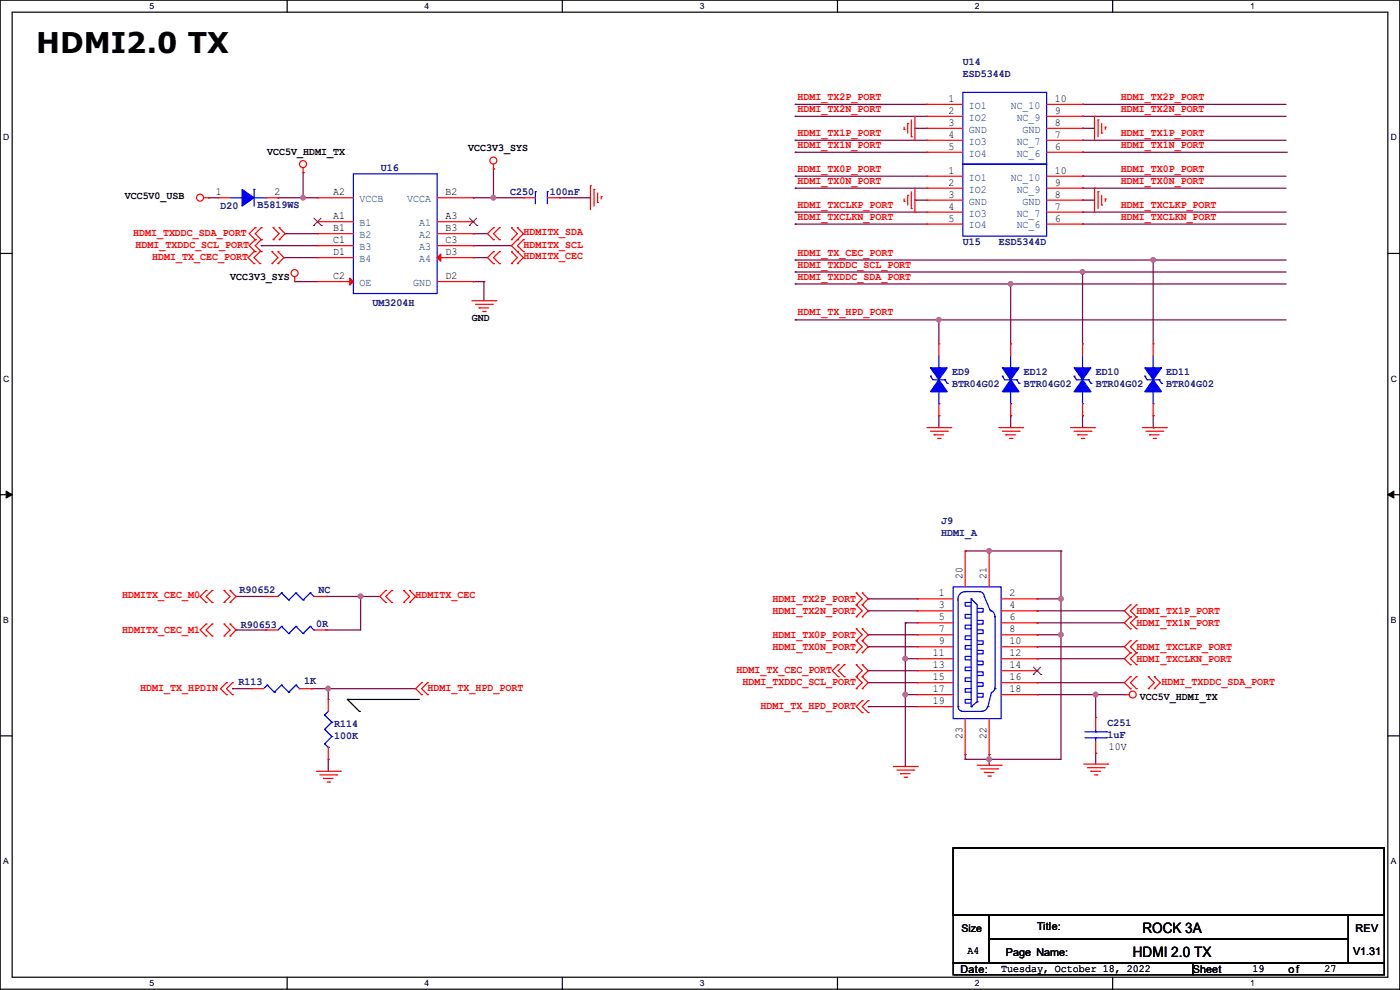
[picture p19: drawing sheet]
<svg xmlns="http://www.w3.org/2000/svg" width="297mm" height="210mm" viewBox="0 0 297 210" stroke-linecap="round" stroke-linejoin="round" font-family="sans-serif">
<defs><g id="words">
<text font-size="6.1" x="7.7" y="11.2">HDMI2.0 TX</text>
<g font-size="3">
<text x="242.4" y="197.9">ROCK 3A</text>
<text x="240.3" y="202.9">HDMI 2.0 TX</text>
</g>
<g font-size="2.3" fill="#000080">
<text x="204.3" y="13.8">U14</text>
<text x="204.3" y="16.4">ESD5344D</text>
<text x="80.8" y="36.2">U16</text>
<text x="108.2" y="41.3">C250</text>
<text x="116.6" y="41.3">100nF</text>
<text x="46.8" y="44.3">D20</text>
<text x="54.7" y="44.1">B5819WS</text>
<text x="204.3" y="51.9">U15</text>
<text x="211.9" y="51.9">ESD5344D</text>
<text x="79" y="64.9">UM3204H</text>
<text x="202" y="79.6">ED9</text>
<text x="202" y="82.2">BTR04G02</text>
<text x="217.2" y="79.6">ED12</text>
<text x="217.2" y="82.2">BTR04G02</text>
<text x="232.5" y="79.6">ED10</text>
<text x="232.5" y="82.2">BTR04G02</text>
<text x="247.4" y="79.6">ED11</text>
<text x="247.4" y="82.2">BTR04G02</text>
<text x="199.7" y="111.1">J9</text>
<text x="199.7" y="113.7">HDMI_A</text>
<text x="50.8" y="125.9">R90652</text>
<text x="67.6" y="125.9">NC</text>
<text x="51.1" y="133.2">R90653</text>
<text x="67.1" y="133">0R</text>
<text x="50.6" y="145.4">R113</text>
<text x="64.6" y="145.2">1K</text>
<text x="70.9" y="154.3">R114</text>
<text x="235" y="154">C251</text>
<text x="70.9" y="156.8">100K</text>
<text x="235" y="156.6">1uF</text>
</g>
<g font-size="2.3" fill="#f00">
<text x="169.2" y="21.2">HDMI_TX2P_PORT</text>
<text x="169.2" y="23.7">HDMI_TX2N_PORT</text>
<text x="237.8" y="21.2">HDMI_TX2P_PORT</text>
<text x="237.8" y="23.7">HDMI_TX2N_PORT</text>
<text x="169.2" y="28.8">HDMI_TX1P_PORT</text>
<text x="237.8" y="28.8">HDMI_TX1P_PORT</text>
<text x="169.2" y="31.4">HDMI_TX1N_PORT</text>
<text x="237.8" y="31.4">HDMI_TX1N_PORT</text>
<text x="169.2" y="39">HDMI_TX0N_PORT</text>
<text x="169.2" y="36.4">HDMI_TX0P_PORT</text>
<text x="237.8" y="36.4">HDMI_TX0P_PORT</text>
<text x="237.8" y="39">HDMI_TX0N_PORT</text>
<text x="169.2" y="44.1">HDMI_TXCLKP_PORT</text>
<text x="169.2" y="46.6">HDMI_TXCLKN_PORT</text>
<text x="237.8" y="44.1">HDMI_TXCLKP_PORT</text>
<text x="237.8" y="46.6">HDMI_TXCLKN_PORT</text>
<text x="28.2" y="50.2">HDMI_TXDDC_SDA_PORT</text>
<text x="28.7" y="52.7">HDMI_TXDDC_SCL_PORT</text>
<text x="111" y="52.7">HDMITX_SCL</text>
<text x="111" y="49.9">HDMITX_SDA</text>
<text x="32.3" y="55.2">HDMI_TX_CEC_PORT</text>
<text x="111" y="55">HDMITX_CEC</text>
<text x="169.2" y="56.8">HDMI_TXDDC_SCL_PORT</text>
<text x="169.2" y="59.3">HDMI_TXDDC_SDA_PORT</text>
<text x="169.2" y="54.2">HDMI_TX_CEC_PORT</text>
<text x="169.2" y="66.9">HDMI_TX_HPD_PORT</text>
<text x="26" y="126.9">HDMITX_CEC_M0</text>
<text x="88.2" y="126.9">HDMITX_CEC</text>
<text x="163.9" y="127.6">HDMI_TX2P_PORT</text>
<text x="163.9" y="130.2">HDMI_TX2N_PORT</text>
<text x="241.1" y="130.2">HDMI_TX1P_PORT</text>
<text x="26" y="134.2">HDMITX_CEC_M1</text>
<text x="163.9" y="135.3">HDMI_TX0P_PORT</text>
<text x="163.9" y="137.8">HDMI_TX0N_PORT</text>
<text x="241.1" y="132.7">HDMI_TX1N_PORT</text>
<text x="241.1" y="137.8">HDMI_TXCLKP_PORT</text>
<text x="156.3" y="142.9">HDMI_TX_CEC_PORT</text>
<text x="241.1" y="140.3">HDMI_TXCLKN_PORT</text>
<text x="29.8" y="146.7">HDMI_TX_HPDIN</text>
<text x="90.7" y="146.7">HDMI_TX_HPD_PORT</text>
<text x="157.5" y="145.4">HDMI_TXDDC_SCL_PORT</text>
<text x="246.4" y="145.4">HDMI_TXDDC_SDA_PORT</text>
<text x="161.3" y="150.5">HDMI_TX_HPD_PORT</text>
</g>
<g font-size="2.3">
<text x="201.2" y="21.6">1</text>
<text x="223.8" y="21.6">10</text>
<text x="201.2" y="24.1">2</text>
<text x="201.2" y="29.2">4</text>
<text x="201.2" y="26.7">3</text>
<text x="223.8" y="24.1">9</text>
<text x="223.8" y="29.2">7</text>
<text x="223.8" y="26.7">8</text>
<text x="56.7" y="32.9">VCC5V_HDMI_TX</text>
<text x="99.4" y="32.1">VCC3V3_SYS</text>
<text x="201.2" y="31.7">5</text>
<text x="223.8" y="31.7">6</text>
<text x="45.8" y="41.4">1</text>
<text x="58.2" y="41.4">2</text>
<text x="70.7" y="41.4">A2</text>
<text x="94.5" y="41.4">B2</text>
<text x="201.2" y="36.8">1</text>
<text x="201.2" y="39.4">2</text>
<text x="201.2" y="41.9">3</text>
<text x="223.8" y="36.8">10</text>
<text x="223.8" y="39.4">9</text>
<text x="223.8" y="41.9">8</text>
<text x="26.5" y="42.3">VCC5V0_USB</text>
<text x="70.7" y="46.5">A1</text>
<text x="94.5" y="46.5">A3</text>
<text x="201.2" y="44.4">4</text>
<text x="201.2" y="47">5</text>
<text x="223.8" y="44.4">7</text>
<text x="223.8" y="47">6</text>
<text x="70.7" y="49">B1</text>
<text x="70.7" y="51.6">C1</text>
<text x="94.5" y="49">B3</text>
<text x="94.5" y="51.6">C3</text>
<text x="48.8" y="59.3">VCC3V3_SYS</text>
<text x="70.7" y="54.1">D1</text>
<text x="70.7" y="59.2">C2</text>
<text x="94.5" y="54.1">D3</text>
<text x="94.5" y="59.2">D2</text>
<text x="100.1" y="68.2">GND</text>
<text x="204.2" y="122.7" transform="rotate(-90 204.2 122.7)">20</text>
<text x="209.3" y="122.7" transform="rotate(-90 209.3 122.7)">21</text>
<text x="199.2" y="126.5">1</text>
<text x="199.2" y="129">3</text>
<text x="199.2" y="131.6">5</text>
<text x="214.2" y="126.5">2</text>
<text x="214.2" y="129">4</text>
<text x="214.2" y="131.6">6</text>
<text x="199.2" y="134.1">7</text>
<text x="199.2" y="136.7">9</text>
<text x="214.2" y="134.1">8</text>
<text x="214.2" y="136.7">10</text>
<text x="197.9" y="139.2">11</text>
<text x="197.9" y="141.7">13</text>
<text x="214.2" y="139.2">12</text>
<text x="214.2" y="141.7">14</text>
<text x="197.9" y="144.3">15</text>
<text x="197.9" y="146.8">17</text>
<text x="197.9" y="149.4">19</text>
<text x="214.2" y="144.3">16</text>
<text x="214.2" y="146.8">18</text>
<text x="241.9" y="148.5">VCC5V_HDMI_TX</text>
<text x="204.2" y="156.8" transform="rotate(-90 204.2 156.8)">23</text>
<text x="209.3" y="156.8" transform="rotate(-90 209.3 156.8)">22</text>
<text x="235.2" y="159.1">10V</text>
<text x="220" y="197.2">Title:</text>
<text x="287.6" y="197.7">REV</text>
<text x="205.3" y="202.3">A4</text>
<text x="213.4" y="202.8">Page Name:</text>
<text x="287.1" y="202.5">V1.31</text>
<text x="203.8" y="206.3">Date:</text>
<text x="212.4" y="206.1">Tuesday, October 18, 2022</text>
<text x="253" y="206.3">Sheet</text>
<text x="265.7" y="206.1">19</text>
<text x="273.3" y="206.3">of</text>
<text x="281" y="206.1">27</text>
</g>
<g font-size="2.3" fill="#004080">
<text x="205.5" y="23.1">IO1</text>
<text x="214.4" y="23.1">NC_10</text>
<text x="205.5" y="25.6">IO2</text>
<text x="205.5" y="28.2">GND</text>
<text x="215.7" y="25.6">NC_9</text>
<text x="217" y="28.2">GND</text>
<text x="205.5" y="30.7">IO3</text>
<text x="205.5" y="33.2">IO4</text>
<text x="215.7" y="30.7">NC_7</text>
<text x="215.7" y="33.2">NC_6</text>
<text x="205.5" y="38.3">IO1</text>
<text x="205.5" y="40.9">IO2</text>
<text x="214.4" y="38.3">NC_10</text>
<text x="215.7" y="40.9">NC_9</text>
<text x="76.2" y="42.9">VCCB</text>
<text x="76.2" y="48">B1</text>
<text x="86.4" y="42.9">VCCA</text>
<text x="88.9" y="48">A1</text>
<text x="205.5" y="45.9">IO3</text>
<text x="205.5" y="43.4">GND</text>
<text x="215.7" y="45.9">NC_7</text>
<text x="217" y="43.4">GND</text>
<text x="76.2" y="50.5">B2</text>
<text x="76.2" y="53">B3</text>
<text x="88.9" y="50.5">A2</text>
<text x="88.9" y="53">A3</text>
<text x="205.5" y="48.5">IO4</text>
<text x="215.7" y="48.5">NC_6</text>
<text x="76.2" y="55.6">B4</text>
<text x="88.9" y="55.6">A4</text>
<text x="76.2" y="60.7">OE</text>
<text x="87.7" y="60.7">GND</text>
</g>
<text font-size="2.2" x="204" y="197.7">Size</text>
<g font-size="1.8">
<text x="31.7" y="1.9">5</text>
<text x="90.1" y="1.9">4</text>
<text x="148.5" y="1.9">3</text>
<text x="206.8" y="1.9">2</text>
<text x="265.2" y="1.9">1</text>
<text x=".7" y="29.8">D</text>
<text x="295.1" y="29.8">D</text>
<text x=".7" y="80.9">C</text>
<text x="295.1" y="80.9">C</text>
<text x=".7" y="132.1">B</text>
<text x="295.1" y="132.1">B</text>
<text x=".7" y="183.3">A</text>
<text x="295.1" y="183.3">A</text>
<text x="31.7" y="209.2">5</text>
<text x="90.1" y="209.2">4</text>
<text x="148.5" y="209.2">3</text>
<text x="206.8" y="209.2">2</text>
<text x="265.2" y="209.2">1</text>
</g>
</g></defs>
<path d="M0 0h297v209.8h-297zM2.6 2.6h291.8v204.7h-291.8z" fill="none" stroke="#000" stroke-width=".25"/>
<g fill="#fff">
<path d="M31.7 .3h1v2h-1z"/>
<path d="M31.7 207.6h1v1.9h-1z"/>
</g>
<path d="M60.9 0v2.6M60.9 207.3v2.5" fill="none" stroke="#000" stroke-width=".25"/>
<g fill="#fff">
<path d="M90.1 .3h1v2h-1z"/>
<path d="M90.1 207.6h1v1.9h-1z"/>
</g>
<path d="M119.3 0v2.6M119.3 207.3v2.5" fill="none" stroke="#000" stroke-width=".25"/>
<g fill="#fff">
<path d="M148.5 .3h.9v2h-.9z"/>
<path d="M148.5 207.6h.9v1.9h-.9z"/>
</g>
<path d="M177.7 0v2.6M177.7 207.3v2.5" fill="none" stroke="#000" stroke-width=".25"/>
<g fill="#fff">
<path d="M206.8 .3h1v2h-1z"/>
<path d="M206.8 207.6h1v1.9h-1z"/>
</g>
<path d="M236.1 0v2.6M236.1 207.3v2.5" fill="none" stroke="#000" stroke-width=".25"/>
<g fill="#fff">
<path d="M265.2 .3h1v2h-1z"/>
<path d="M265.2 207.6h1v1.9h-1z"/>
<path d="M.7 28.2h1.2v1.9h-1.2z"/>
<path d="M295.1 28.2h1.2v1.9h-1.2z"/>
<path d="M.7 79.3h1.2v2h-1.2z"/>
<path d="M295.1 79.3h1.2v2h-1.2z"/>
</g>
<path d="M0 53.8h2.6M294.4 53.8h2.6" fill="none" stroke="#000" stroke-width=".25"/>
<g fill="#fff">
<path d="M.7 130.5h1.2v2h-1.2z"/>
<path d="M295.1 130.5h1.1v2h-1.1z"/>
</g>
<path d="M0 104.9h2.6M294.4 104.9h2.6" fill="none" stroke="#000" stroke-width=".25"/>
<path d="M1.3 104.2l1.3 .7-1.3 .8zM294.4 104.9l1.3-.7v1.5z" fill="#000" stroke="#000" stroke-width=".21"/>
<g fill="#fff">
<path d="M.7 181.7h1.2v2h-1.2z"/>
<path d="M295.1 181.7h1.1v2h-1.1z"/>
</g>
<g fill="none" stroke="#000" stroke-width=".25">
<path d="M0 156.1h2.6M73.7 148.4h.1M73.7 148.4h15.2M73.7 148.4l2.5 2.5M76.2 150.9h.1M294.4 156.1h2.6M202.2 179.9h91.5v14.2h-91.5zM202.2 194.1h7.6v10.2h-7.6zM209.8 194.1h76.2v5.1h-76.2zM209.8 199.2h76.2v5.1h-76.2zM286 194.1h7.7v10.2h-7.7zM202.2 204.3h50.8v2.5h-50.8z"/>
<path d="M253 204.3h40.7v2.5h-40.7z"/>
</g>
<g fill="none" stroke="#800040" stroke-width=".25">
<path d="M64.3 36.6h.1M64.3 36.6v5.4M104.7 35.9h.1M104.7 35.9v6.1M168.7 39.9h.1M168.7 37.4h.1M168.7 22.1h.1M168.7 24.7h.1M168.7 29.8h.1M168.7 32.3h.1M168.7 39.9h27.9M168.7 37.4h27.9"/>
<path d="M168.7 22.1h27.9M168.7 24.7h27.9M168.7 29.8h27.9M168.7 32.3h27.9M194.1 27.2h.1M194.1 27.2h2.5M229.7 27.2h.1M229.7 22.1h.1M229.7 29.8h.1M229.7 37.4h.1M229.7 24.7h.1M229.7 32.3h.1"/>
<path d="M229.7 39.9h.1M229.7 27.2h2.5M229.7 39.9h43.1M229.7 37.4h43.1M229.7 22.1h43.1M229.7 24.7h43.1M229.7 29.8h43.1M229.7 32.3h43.4M44.2 42h.1M44.2 42h2.1M55.4 52.1h.1M55.4 52.1h12"/>
<path d="M59 42h.1M59 42h8.4M60.2 54.7h.1M60.2 54.7h7.2M60.5 49.6h.1M60.5 49.6h6.9M62.5 59.7h.1M62.5 59.7h4.9M64.3 42h.1M100.4 42h.1M100.4 59.7h.1M100.4 49.6h.1"/>
<path d="M100.4 52.1h.1M100.4 54.7h.1M100.4 52.1h8.1M100.4 54.7h3M100.4 42h10.6M100.4 59.7h2.3M100.4 49.6h3M102.7 59.7h.1M102.7 59.7v4.1M104.7 42h.1M118.7 42h.1M118.7 42h6.6"/>
<path d="M168.7 45h.1M168.7 47.5h.1M168.7 57.7h.1M168.7 55.2h.1M168.7 45h27.9M168.7 47.5h27.9M168.7 55.2h104.1M168.7 57.7h104.1M194.1 42.5h.1M194.1 42.5h2.5M229.7 45h.1M229.7 47.5h.1"/>
<path d="M229.7 42.5h.1M229.7 57.7h.1M229.7 45h43.1M229.7 47.5h43.1M229.7 42.5h2.5M229.7 57.7v15.2M244.6 55.2h.1M244.6 55.2v17.7M168.7 60.2h.1M168.7 67.9h.1M168.7 60.2h104.1M168.7 67.9h104.1"/>
<path d="M199.2 67.9h.1M199.2 67.9v5M214.4 60.2h.1M214.4 60.2v12.7M199.2 88.2h.1M199.2 88.2v2.5M214.4 88.2h.1M214.4 88.2v2.5M229.7 88.2h.1M229.7 88.2v2.5M244.6 88.2h.1M244.6 90.7h.1"/>
<path d="M244.6 88.2v2.5M244.6 90.7h.3M204.8 116.9h.1M204.8 116.9h20.3M209.8 116.9h.1M225.1 116.9h.1M225.1 116.9v44.2h-20.3M50.1 126.5h.1M50.1 133.6h.1M50.1 126.5h6.3M50.1 133.6h6.3M69.1 126.5h.1"/>
<path d="M69.1 133.6h.1M69.1 126.5h11.5M76.5 126.5h.1M76.5 126.5v7.1h-7.4M184.2 134.7h.1M184.2 129.6h.1M184.2 137.2h.1M184.2 127h.1M184.2 134.7h10.4M184.2 129.6h10.4M184.2 137.2h10.4M184.2 127h10.4"/>
<path d="M192.1 132.1h.1M192.1 139.7h.1M192.1 139.7h2.5M192.1 132.1v30.5M192.1 132.1h2.5M220 139.7h.1M220 129.6h.1M220 137.2h.1M220 127h.1M220 132.1h.1M220 134.7h.1M220 134.7h5.1"/>
<path d="M220 139.7h18.5M220 129.6h18.5M220 137.2h18.5M220 132.1h18.5M220 127h5.1M225.1 134.7h.1M225.1 127h.1M49.3 146.1h.1M49.3 146.1h4.1M66.1 146.1h.1M66.1 146.1h22.1M69.6 146.1h.1"/>
<path d="M69.6 146.1v2.3M184.2 149.9h.1M184.2 142.3h.1M184.2 144.8h.1M184.2 149.9h10.4M184.2 142.3h10.4M184.2 144.8h10.4M192.1 147.4h.1M192.1 147.4h2.5M220 144.8h.1M220 147.4h.1M220 147.4h18.5"/>
<path d="M220 144.8h18.5M232.5 147.4h.1M232.5 159.8h.1M232.5 147.4v4.8M232.5 159.8v2.3M69.6 161.1h.1M69.6 161.1v2.5M204.8 160.1h.1M204.8 161.1h.1M204.8 160.1v1M209.8 160.1h.1M209.8 161.1h.1"/>
<path d="M209.8 160.1v2.2"/>
</g>
<g fill="#f0f" stroke="#f0f" stroke-width=".25">
<circle cx="229.6" cy="57.7" r=".49"/>
<circle cx="244.6" cy="55.1" r=".49"/>
<circle cx="199.2" cy="67.8" r=".49"/>
<circle cx="214.4" cy="60.2" r=".49"/>
<circle cx="69.6" cy="146.1" r=".49"/>
<circle cx="225.1" cy="134.6" r=".49"/>
<circle cx="192" cy="139.7" r=".49"/>
<circle cx="232.4" cy="147.3" r=".49"/>
<circle cx="225.1" cy="127" r=".49"/>
<circle cx="209.8" cy="116.9" r=".49"/>
<circle cx="192" cy="147.3" r=".49"/>
<circle cx="104.7" cy="41.9" r=".49"/>
<circle cx="64.3" cy="41.9" r=".49"/>
<circle cx="76.5" cy="126.5" r=".49"/>
<circle cx="209.8" cy="161.1" r=".49"/>
</g>
<g fill="none" stroke="#f00" stroke-width=".25">
<path d="M64.3 36.6h.1M64.3 35.6v1M104.7 35.9h.1M104.7 34.8v1.1M125.3 39.4h.1M125.3 39.4v5.1M191.8 27.5h.1M191.8 27v.5M192.6 26.2h.1M192.6 26.2v2M193.3 29h.1M193.3 25.4v3.6"/>
<path d="M194.1 29.8h.1M194.1 24.7v5.1M194.1 39.9v5.1M196.6 37.4h.1M196.6 39.9h.1M196.6 22.1h.1M196.6 24.7h.1M196.6 29.8h.1M196.6 32.3h.1M196.6 27.2h.1M196.6 37.4h7.7M196.6 39.9h7.7"/>
<path d="M196.6 22.1h7.7M196.6 24.7h7.7M196.6 29.8h7.7M196.6 32.3h7.7M196.6 27.2h7.7M222 37.4h7.7M222 39.9h7.7M222 22.1h7.7M222 24.7h7.7M222 29.8h7.7M222 32.3h7.7M222 27.2h7.7"/>
<path d="M229.7 37.4h.1M229.7 39.9h.1M229.7 22.1h.1M229.7 24.7h.1M229.7 29.8h.1M229.7 32.3h.1M229.7 27.2h.1M232.2 24.7h.1M232.2 39.9h.1M232.2 24.7v5.1M232.2 39.9v5.1M233 25.4h.1"/>
<path d="M233 25.4v3.6M233.7 28.2h.1M233.7 26.2v2M234.5 27h.1M234.5 27v.5M43.2 42h1M44.2 42h.1M46.3 42h.1M46.3 42h2.5M53.9 55.9h.1M53.9 53.4h.1M53.9 53.4l-1.3 1.3 1.3 1.2"/>
<path d="M54.1 53.4h.1M54.1 50.8h.1M54.1 48.3h.1M54.1 50.8l-1.2 1.3 1.2 1.3M54.1 48.3l-1.2 1.3 1.2 1.2M55.2 55.9h.1M55.2 53.4h.1M55.2 53.4l-1.3 1.3 1.3 1.2M55.4 53.4h.1M55.4 50.8h.1M55.4 48.3h.1M55.4 50.8l-1.3 1.3 1.3 1.3"/>
<path d="M55.4 48.3l-1.3 1.3 1.3 1.2M56.4 42h2.6M57.7 55.9h.1M57.7 53.4h.1M57.7 53.4l1.3 1.3-1.3 1.2M58 50.8h.1M58 48.3h.1M58 48.3l1.2 1.3-1.2 1.2M59 53.4h.1M59 55.9h.1M59 42h.1M59 53.4l1.2 1.3-1.2 1.2"/>
<path d="M59.2 48.3h.1M59.2 50.8h.1M59.2 48.3l1.3 1.3-1.3 1.2M62.5 59.7h.1M62.5 58.7v1M67.4 49.6h.1M67.4 52.1h.1M67.4 42h.1M67.4 47h.1M67.4 54.7h.1M67.4 59.7h.1M67.4 42h7.6"/>
<path d="M67.4 49.6h7.6M67.4 52.1h7.6M67.4 54.7h7.6M67.4 47h7.6M67.4 59.7h7.6M92.8 42h7.6M92.8 49.6h7.6M92.8 52.1h7.6M92.8 54.7h7.6M92.8 47h7.6M92.8 59.7h7.6M100.4 49.6h.1"/>
<path d="M100.4 52.1h.1M100.4 54.7h.1M100.4 47h.1M100.4 59.7h.1M100.4 42h.1M104.7 53.4h.1M104.7 55.9h.1M104.7 48.3h.1M104.7 50.8h.1M104.7 53.4l-1.3 1.3 1.3 1.2M104.7 48.3l-1.3 1.3 1.3 1.2M106 55.9h.1"/>
<path d="M106 53.4h.1M106 50.8h.1M106 48.3h.1M106 53.4l-1.3 1.3 1.3 1.2M106 48.3l-1.3 1.3 1.3 1.2M108.5 55.9h.1M108.5 53.4h.1M108.5 50.8h.1M108.5 48.3h.1M108.5 48.3l1.3 1.3-1.3 1.2M108.5 53.4l1.3 1.3-1.3 1.2M109.8 55.9h.1"/>
<path d="M109.8 53.4h.1M109.8 50.8h.1M109.8 48.3h.1M109.8 48.3l1.2 1.3-2.5 2.5 2.5 2.6-1.2 1.2M111 53.4h.1M111 50.8h.1M111 42h.1M111 42h2.6M111 50.8l-1.2 1.3 1.2 1.3M116.1 42h2.6M118.7 42h.1M126 40.2h.1"/>
<path d="M126 40.2v3.5M126.8 43h.1M126.8 40.9v2.1M127.6 41.7h.1M127.6 41.7v.5M191.8 42.7h.1M191.8 42.2v.5M192.6 41.4h.1M192.6 41.4v2.1M193.3 44.2h.1M193.3 40.7v3.5M194.1 45h.1"/>
<path d="M196.6 45h.1M196.6 47.5h.1M196.6 42.5h.1M196.6 45h7.7M196.6 47.5h7.7M196.6 42.5h7.7M222 45h7.7M222 47.5h7.7M222 42.5h7.7M229.7 45h.1M229.7 47.5h.1M229.7 42.5h.1"/>
<path d="M233 40.7h.1M233 40.7v3.5M233.7 43.5h.1M233.7 41.4v2.1M234.5 42.2h.1M234.5 42.2v.5M100.1 63.8h5.1M100.9 64.6h3.5M101.6 65.3h.1M101.6 65.3h2.1M102.4 66.1h.5M102.9 66.1h.1"/>
<path d="M104.4 64.6h.1M105.2 63.8h.1M199.2 72.9h.1M199.2 72.9v2.6M214.4 72.9h.1M214.4 72.9v2.6M229.7 72.9h.1M229.7 72.9v2.6M244.6 72.9h.1M244.6 72.9v2.6M196.6 90.7h5.1M197.4 91.5h3.6"/>
<path d="M198.2 92.2h.1M198.2 92.2h2M198.9 93h.5M199.2 88.2h.1M199.2 85.6v2.6M199.4 93h.1M201 91.5h.1M201.7 90.7h.1M211.9 90.7h5.1M212.6 91.5h3.6M213.4 92.2h.1M213.4 92.2h2"/>
<path d="M214.2 93h.5M214.4 88.2h.1M214.4 85.6v2.6M214.7 93h.1M216.2 91.5h.1M217 90.7h.1M227.1 90.7h5.1M227.9 91.5h3.5M228.6 92.2h.1M228.6 92.2h2.1M229.4 93h.5M229.7 88.2h.1"/>
<path d="M229.7 85.6v2.6M229.9 93h.1M231.4 91.5h.1M232.2 90.7h.1M242.4 90.7h5M243.1 91.5h3.6M243.9 92.2h.1M243.9 92.2h2M244.6 88.2h.1M244.6 93h.6M244.6 85.6v2.6M245.2 93h.1"/>
<path d="M246.7 91.5h.1M247.4 90.7h.1M204.8 116.9h.1M204.8 116.9v7.6M209.8 116.9h.1M209.8 116.9v7.6M43.7 127.8h.1M43.7 125.3h.1M43.7 134.9h.1M43.7 132.4h.1M43.7 125.3l-1.2 1.2 1.2 1.3M43.7 132.4l-1.2 1.2 1.2 1.3"/>
<path d="M45 127.8h.1M45 125.3h.1M45 134.9h.1M45 132.4h.1M45 125.3l-1.3 1.2 1.3 1.3M45 132.4l-1.3 1.2 1.3 1.3M47.5 127.8h.1M47.5 125.3h.1M47.5 134.9h.1M47.5 132.4h.1M47.5 125.3l1.3 1.2-1.3 1.3M47.5 132.4l1.3 1.2-1.3 1.3"/>
<path d="M48.8 125.3h.1M48.8 127.8h.1M48.8 132.4h.1M48.8 134.9h.1M48.8 125.3l1.3 1.2-1.3 1.3M48.8 132.4l1.3 1.2-1.3 1.3M56.4 133.6h.1M56.4 126.5h.1M56.4 133.6h2.6M56.4 126.5h2.6M66.6 133.6h2.5M66.6 126.5h2.5"/>
<path d="M69.1 133.6h.1M69.1 126.5h.1M81.8 125.3h.1M81.8 127.8h.1M81.8 125.3l-1.2 1.2 1.2 1.3M83.1 127.8h.1M83.1 125.3h.1M83.1 125.3l-1.3 1.2 1.3 1.3M85.6 127.8h.1M85.6 125.3h.1M85.6 125.3l1.3 1.2-1.3 1.3M86.9 127.8h.1"/>
<path d="M86.9 125.3h.1M86.9 125.3l1.3 1.2-1.3 1.3M181.7 135.9h.1M181.7 133.4h.1M181.7 138.5h.1M181.7 128.3h.1M181.7 125.8h.1M181.7 130.9h.1M181.7 133.4l1.2 1.3-1.2 1.2M181.7 135.9l1.2 1.3-1.2 1.3M181.7 125.8l1.2 1.2-1.2 1.3M181.7 128.3l1.2 1.3-1.2 1.3"/>
<path d="M182.9 133.4h.1M182.9 135.9h.1M182.9 138.5h.1M182.9 125.8h.1M182.9 128.3h.1M182.9 130.9h.1M182.9 133.4l1.3 1.3-1.3 1.2M182.9 135.9l1.3 1.3-1.3 1.3M182.9 125.8l1.3 1.2-1.3 1.3M182.9 128.3l1.3 1.3-1.3 1.3M194.6 127h.1M194.6 129.6h.1"/>
<path d="M194.6 132.1h.1M194.6 134.7h.1M194.6 137.2h.1M194.6 139.7h.1M194.6 127h7.6M194.6 129.6h7.6M194.6 132.1h7.6M194.6 134.7h7.6M194.6 137.2h7.6M194.6 139.7h7.6M212.4 127h7.6M212.4 129.6h7.6"/>
<path d="M212.4 132.1h7.6M212.4 134.7h7.6M212.4 137.2h7.6M212.4 139.7h7.6M220 127h.1M220 129.6h.1M220 132.1h.1M220 134.7h.1M220 137.2h.1M220 139.7h.1M239.8 128.3h.1M239.8 130.9h.1"/>
<path d="M239.8 133.4h.1M239.8 135.9h.1M239.8 138.5h.1M239.8 128.3l-1.3 1.3 1.3 1.3M239.8 130.9l-1.3 1.2 1.3 1.3M239.8 135.9l-1.3 1.3 1.3 1.3M239.8 138.5l-1.3 1.2 1.3 1.3M241.1 130.9h.1M241.1 128.3h.1M241.1 133.4h.1M241.1 138.5h.1M241.1 135.9h.1"/>
<path d="M241.1 128.3l-1.3 1.3 1.3 1.3M241.1 130.9l-1.3 1.2 1.3 1.3M241.1 135.9l-1.3 1.3 1.3 1.3M241.1 138.5l-1.3 1.2 1.3 1.3M48 147.4h.1M48 144.8h.1M48 144.8l-1.2 1.3 1.2 1.3M49.3 147.4h.1M49.3 144.8h.1M49.3 144.8l-1.3 1.3 1.3 1.3M53.4 146.1h.1M53.4 146.1h2.5"/>
<path d="M63.5 146.1h2.6M66.1 146.1h.1M69.6 148.4h.1M69.6 148.4v2.5M69.6 158.5v2.6M89.5 144.8h.1M89.5 147.4h.1M89.5 144.8l-1.3 1.3 1.3 1.3M90.7 147.4h.1M90.7 144.8h.1M90.7 144.8l-1.2 1.3 1.2 1.3M177.8 143.6h.1"/>
<path d="M177.8 141h.1M177.8 141l-1.2 1.3 1.2 1.3M179.1 143.6h.1M179.1 141h.1M179.1 141l-1.3 1.3 1.3 1.3M181.7 146.1h.1M181.7 143.6h.1M181.7 141h.1M181.7 143.6l1.2 1.2-1.2 1.3M181.7 141l1.2 1.3-1.2 1.3M182.9 143.6h.1M182.9 146.1h.1"/>
<path d="M182.9 141h.1M182.9 151.2h.1M182.9 148.6h.1M182.9 143.6l1.3 1.2-1.3 1.3M182.9 141l1.3 1.3-1.3 1.3M182.9 148.6l-1.2 1.3 1.2 1.3M184.2 151.2h.1M184.2 148.6h.1M184.2 148.6l-1.3 1.3 1.3 1.3M194.6 142.3h.1M194.6 144.8h.1M194.6 147.4h.1"/>
<path d="M194.6 149.9h.1M194.6 147.4h7.6M194.6 142.3h7.6M194.6 144.8h7.6M194.6 149.9h7.6M204.8 152.4v7.7M209.8 152.4v7.7M212.4 147.4h7.6M212.4 142.3h7.6M212.4 144.8h7.6M220 142.3h.1M220 144.8h.1"/>
<path d="M220 147.4h.1M232.5 152.2h.1M232.5 159.8h.1M232.5 152.2v2.5M232.5 157.3v2.5M238.5 147.4h.1M238.5 147.4h1.1M239.8 141h.1M239.8 143.6h.1M239.8 146.1h.1M239.8 143.6l-1.3 1.2 1.3 1.3M241.1 141h.1"/>
<path d="M241.1 146.1h.1M241.1 143.6h.1M241.1 143.6l-1.3 1.2 1.3 1.3M243.6 146.1h.1M243.6 143.6h.1M243.6 143.6l1.3 1.2-1.3 1.3M244.9 146.1h.1M244.9 143.6h.1M244.9 143.6l1.3 1.2-1.3 1.3M67.1 163.6h5.1M67.9 164.4h3.5M68.6 165.1h.1"/>
<path d="M68.6 165.1h2.1M69.4 165.9h.5M69.6 161.1h.1M69.9 165.9h.1M71.4 164.4h.1M72.2 163.6h.1M189.5 162.6h5.1M190.3 163.4h3.5M191.1 164.1h.1M191.1 164.1h2M191.8 164.9h.5M192.3 164.9h.1"/>
<path d="M193.8 163.4h.1M194.6 162.6h.1M204.8 160.1h.1M207.3 162.3h5.1M208.1 163.1h3.5M208.8 163.9h.1M208.8 163.9h2.1M209.6 164.6h.5M209.8 160.1h.1M210.1 164.6h.1M211.6 163.1h.1M212.4 162.3h.1"/>
<path d="M229.9 162.1h5.1M230.7 162.9h3.5M231.4 163.6h.1M231.4 163.6h2.1M232.2 164.4h.5M232.7 164.4h.1M234.2 162.9h.1M235 162.1h.1"/>
<circle cx="64.3" cy="34.8" r=".74"/>
<circle cx="104.7" cy="34.1" r=".74"/>
<circle cx="42.4" cy="41.9" r=".74"/>
<circle cx="62.5" cy="57.9" r=".74"/>
<circle cx="240.3" cy="147.3" r=".74"/>
</g>
<g fill="none" stroke="#00f" stroke-width=".25">
<path d="M204.3 19.6h17.7v15.2h-17.7zM75 36.9h17.8v25.4h-17.8zM204.3 34.8h17.7v15.3h-17.7zM48.8 42h2.6M51.4 42h.1M53.9 40.2h.1M53.9 40.2v3.5M53.9 42h2.5M56.4 42h.1M113.6 40.7h.1M113.6 40.7v2.5M116.1 40.7h.1"/>
<path d="M116.1 40.7v2.5M197.4 79.8h.1M197.4 79.8l.5 .8h2.5M199.2 78h.1M199.2 75.5v2.5M212.6 79.8h.1M212.6 79.8l.5 .8h2.6M214.4 78h.1M214.4 75.5v2.5M227.9 79.8h.1M227.9 79.8l.5 .8h2.5M229.7 78h.1"/>
<path d="M229.7 75.5v2.5M242.9 79.8h.1M242.9 79.8l.5 .8h2.5M244.6 78h.1M244.6 75.5v2.5M199.2 85.6h.1M199.2 83.1v2.5M200.4 80.6h.1M200.4 80.6l.6 .7M201 81.3h.1M214.4 85.6h.1M214.4 83.1v2.5"/>
<path d="M215.7 80.6h.1M215.7 80.6l.5 .7M216.2 81.3h.1M229.7 85.6h.1M229.7 83.1v2.5M230.9 80.6h.1M230.9 80.6l.5 .7M231.4 81.3h.1M244.6 85.6h.1M244.6 83.1v2.5M245.9 80.6h.1M245.9 80.6l.5 .7"/>
<path d="M246.4 81.3h.1M59.7 132.9h.1M59.7 125.8h.1M59.7 132.9l-.7 .7M59.7 132.9l1.6 1.5M59.7 125.8l-.7 .7M59.7 125.8l1.6 1.5M61.3 134.4h.1M61.3 127.3h.1M62.8 132.9h.1M62.8 125.8h.1M62.8 132.9l-1.5 1.5"/>
<path d="M62.8 132.9l1.5 1.5M62.8 125.8l-1.5 1.5M62.8 125.8l1.5 1.5M64.3 134.4h.1M64.3 127.3h.1M65.8 132.9h.1M65.8 125.8h.1M65.8 132.9l-1.5 1.5M65.8 132.9l.8 .7M65.8 125.8l-1.5 1.5M65.8 125.8l.8 .7M66.6 133.6h.1"/>
<path d="M66.6 126.5h.1M202.2 124.5h10.2v27.9h-10.2zM203.2 127v22.9M204.5 125.5h3.3M204.8 125.5a1.5 1.5 0 0 0-1.5 1.8M206 127h.1M206 127.8h-1.2v.8h1.2M206 130.3h-1.2v.8h1.2M206 132.6h-1.2v.8h1.2M206 134.9h-1.2v.8h1.2M206 136.9h-1.2v.8h1.2M206 139.2h-1.2v.8h1.2"/>
<path d="M206 127v22.9M206 127l1.3 1.3v20.6M207.3 129.1h1.3v.7h-1.3M207.3 131.6h1.3v.8h-1.3M207.3 133.6h1.3v.8h-1.3M207.3 135.9h1.3v.8h-1.3M207.3 138h1.3v.7h-1.3M207.8 125.5a1 1 0 0 1 1 1l1.3 3.1M207.8 125.5h.1M210.1 129.4a1.5 1.5 0 0 1 1 1.5M210.1 129.6h.1M211.1 130.9v15.2"/>
<path d="M56.7 145.3h.1M56.7 145.3l-.8 .8M56.7 145.3l1.5 1.6M58.2 146.9h.1M59.7 145.3h.1M59.7 145.3l-1.5 1.6M59.7 145.3l1.6 1.6M61.3 146.9h.1M62.8 145.3h.1M62.8 145.3l-1.5 1.6M62.8 145.3l.7 .8M63.5 146.1h.1"/>
<path d="M68.9 151.7h.1M68.9 154.7h.1M68.9 157.8h.1M68.9 151.7l1.5 1.5M68.9 154.7l1.5 1.6M68.9 157.8l.7 .7M69.6 158.5h.1M69.6 150.9l-.7 .8M70.4 153.2h.1M70.4 156.3h.1M70.4 153.2l-1.5 1.5M70.4 156.3l-1.5 1.5"/>
<path d="M203.2 149.9a1 1 0 0 0 .8 1M203.2 149.9h.1M204 150.9h4.3M206 149.9h.1M206 141.5h-1.2v.8h1.2M206 143.8h-1.2v.8h1.2M206 146.1h-1.2v.8h1.2M206 148.4h-1.2v.7h1.2M207.3 148.9h.1M207.3 140.3h1.3v.7h-1.3M207.3 142.5h1.3v.8h-1.3M207.3 144.8h1.3v.8h-1.3"/>
<path d="M207.3 147.1h1.3v.8h-1.3M207.3 148.9l-1.3 1M208.3 150.9h.1M209.5 149.9a1.25 1.25 0 0 1-1.2 1M209.6 149.9h.1M210.4 146.9l-.8 3M211.1 145.8a1.25 1.25 0 0 1-.8 1.2M211.1 146.1h.1M230.2 156.5h4.5M230.2 155.2h4.5M232.5 155.2h.1M232.5 156.5h.1"/>
<path d="M232.5 154.7v.5M232.5 156.5v.8M234.7 156.5h.1M234.7 155.2h.1"/>
</g>
<g fill="#f00" stroke="#f00" stroke-width=".25">
<path d="M92.8 54.7l.7-.8v1.5z"/>
<path d="M74.2 59l.8 .7-.8 .8z"/>
</g>
<path d="M66.5 47.8h.1M66.6 46.3l1.6 1.5M68.1 46.3l-1.6 1.5M68.2 47.8h.1M99.6 47.8h.1M99.6 46.3l1.6 1.5M101.1 46.3l-1.5 1.5M101.2 47.8h.1M219.2 143.1h.1M219.2 141.5l1.6 1.6M220.8 141.5l-1.6 1.6M220.8 143.1h.1" fill="none" stroke="#804000" stroke-width=".21"/>
<g fill="#00f" stroke="#00f" stroke-width=".25">
<path d="M212.6 78h3.6l-1.8 2.6z" fill-rule="evenodd"/>
<path d="M214.4 80.6l1.8 2.5h-3.6z" fill-rule="evenodd"/>
<path d="M51.4 40.2l2.5 1.8-2.5 1.7z" fill-rule="evenodd"/>
<path d="M242.9 78h3.5l-1.8 2.6z" fill-rule="evenodd"/>
<path d="M244.6 80.6l1.8 2.5h-3.5z" fill-rule="evenodd"/>
<path d="M227.9 78h3.5l-1.7 2.6z" fill-rule="evenodd"/>
<path d="M229.7 80.6l1.7 2.5h-3.5z" fill-rule="evenodd"/>
<path d="M197.4 78h3.6l-1.8 2.6z" fill-rule="evenodd"/>
<path d="M199.2 80.6l1.8 2.5h-3.6z" fill-rule="evenodd"/>
</g>
<use href="#words"/>
</svg>
